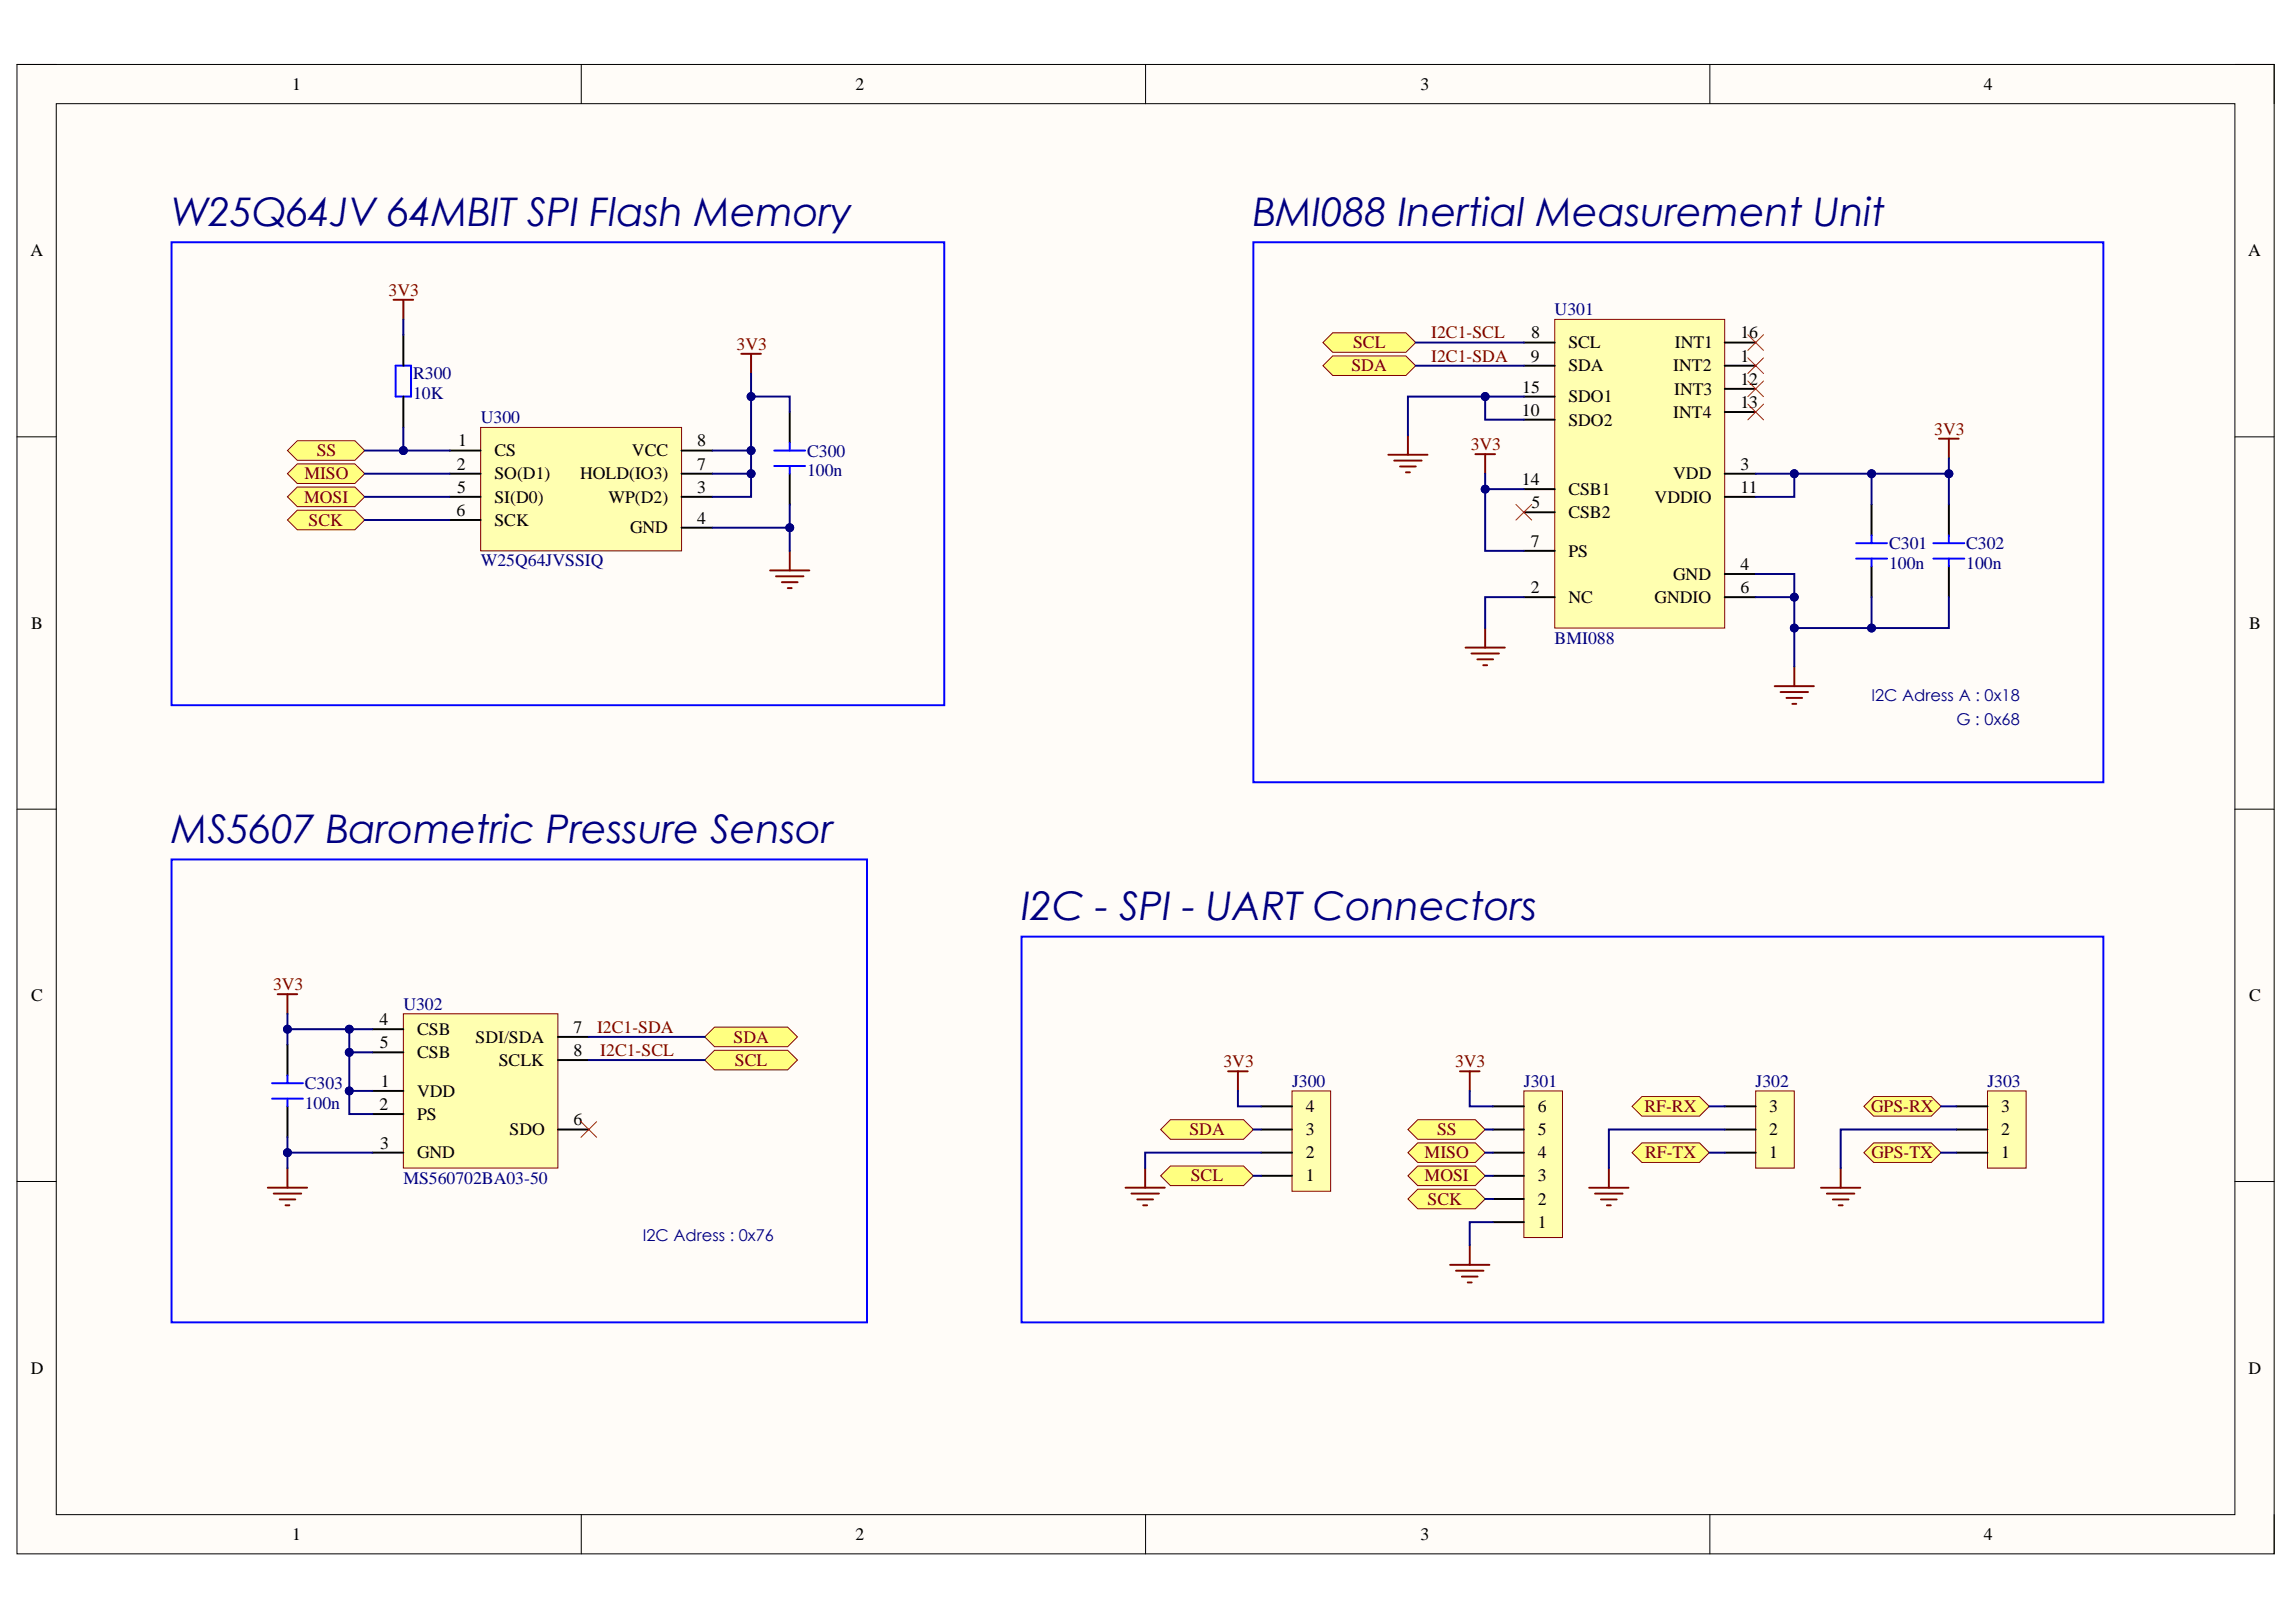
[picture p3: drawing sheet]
<svg xmlns="http://www.w3.org/2000/svg" width="297mm" height="210mm" viewBox="0 0 297 210" stroke-linecap="round" stroke-linejoin="round" font-family="sans-serif">
<defs><g id="words">
<g font-size="5.1" fill="#000080">
<text x="22.2" y="29.2">W25Q64JV 64MBIT SPI Flash Memory</text>
<text x="162.1" y="29.2">BMI088 Inertial Measurement Unit</text>
<text x="22.2" y="109.1">MS5607 Barometric Pressure Sensor</text>
<text x="132.2" y="119">I2C - SPI - UART Connectors</text>
</g>
<g font-size="2.3">
<text x="37.8" y="11.6">1</text>
<text x="110.7" y="11.6">2</text>
<text x="183.8" y="11.6">3</text>
<text x="256.7" y="11.6">4</text>
<text x="3.9" y="33.2">A</text>
<text x="290.8" y="33.2">A</text>
<text x="198" y="46.8">9</text>
<text x="198.1" y="43.8">8</text>
<text x="202.9" y="45.1">SCL</text>
<text x="216.7" y="45.1">INT1</text>
<text x="225.2" y="43.8">16</text>
<text x="225.2" y="46.8">1</text>
<text x="196.9" y="53.8">10</text>
<text x="196.9" y="50.8">15</text>
<text x="202.9" y="48.1">SDA</text>
<text x="202.9" y="52.1">SDO1</text>
<text x="216.5" y="48.1">INT2</text>
<text x="216.6" y="51.1">INT3</text>
<text x="225.2" y="49.8">12</text>
<text x="225.2" y="52.8">13</text>
<text x="59.3" y="57.8">1</text>
<text x="64" y="59">CS</text>
<text x="81.8" y="59">VCC</text>
<text x="90.2" y="57.8">8</text>
<text x="202.9" y="55.1">SDO2</text>
<text x="216.5" y="54.1">INT4</text>
<text x="59.1" y="60.8">2</text>
<text x="59.2" y="63.8">5</text>
<text x="64" y="62">SO(D1)</text>
<text x="64" y="65">SI(D0)</text>
<text x="75" y="62">HOLD(IO3)</text>
<text x="78.7" y="65">WP(D2)</text>
<text x="90.2" y="63.8">3</text>
<text x="90.2" y="60.8">7</text>
<text x="196.9" y="62.8">14</text>
<text x="198.1" y="65.8">5</text>
<text x="202.9" y="64.1">CSB1</text>
<text x="214.1" y="65">VDDIO</text>
<text x="216.5" y="62">VDD</text>
<text x="225.2" y="60.8">3</text>
<text x="225.2" y="63.8">11</text>
<text x="59.1" y="66.8">6</text>
<text x="64" y="68">SCK</text>
<text x="81.5" y="69">GND</text>
<text x="90.2" y="67.8">4</text>
<text x="198" y="70.8">7</text>
<text x="202.9" y="67.1">CSB2</text>
<text x="198" y="76.8">2</text>
<text x="202.9" y="72">PS</text>
<text x="216.5" y="75">GND</text>
<text x="225.2" y="73.8">4</text>
<text x="225.2" y="76.8">6</text>
<text x="4" y="81.4">B</text>
<text x="202.9" y="78">NC</text>
<text x="214.1" y="78">GNDIO</text>
<text x="291" y="81.4">B</text>
<text x="4" y="129.6">C</text>
<text x="291" y="129.6">C</text>
<text x="49.1" y="132.7">4</text>
<text x="49.1" y="135.7">5</text>
<text x="54" y="133.9">CSB</text>
<text x="54" y="136.9">CSB</text>
<text x="61.5" y="135">SDI/SDA</text>
<text x="64.5" y="138">SCLK</text>
<text x="74.2" y="136.6">8</text>
<text x="74.2" y="133.7">7</text>
<text x="49.1" y="143.6">2</text>
<text x="49.3" y="140.7">1</text>
<text x="54" y="141.9">VDD</text>
<text x="168.9" y="143.9">4</text>
<text x="198.9" y="143.9">6</text>
<text x="228.9" y="143.9">3</text>
<text x="258.9" y="143.9">3</text>
<text x="49.2" y="148.6">3</text>
<text x="54" y="144.9">PS</text>
<text x="54" y="149.9">GND</text>
<text x="65.9" y="146.9">SDO</text>
<text x="74.2" y="145.6">6</text>
<text x="168.9" y="149.9">2</text>
<text x="168.9" y="146.9">3</text>
<text x="198.9" y="149.9">4</text>
<text x="198.9" y="146.9">5</text>
<text x="228.9" y="149.9">1</text>
<text x="228.9" y="146.9">2</text>
<text x="258.9" y="149.9">1</text>
<text x="258.9" y="146.9">2</text>
<text x="168.9" y="152.9">1</text>
<text x="198.9" y="155.9">2</text>
<text x="198.9" y="152.9">3</text>
<text x="198.9" y="158.9">1</text>
<text x="4" y="177.7">D</text>
<text x="290.9" y="177.7">D</text>
<text x="37.8" y="199.3">1</text>
<text x="110.7" y="199.3">2</text>
<text x="183.8" y="199.3">3</text>
<text x="256.7" y="199.3">4</text>
</g>
<g font-size="2.3" fill="#800000">
<text x="50.3" y="38.3">3V3</text>
<text x="95.3" y="45.3">3V3</text>
<text x="175.1" y="45.1">SCL</text>
<text x="185.2" y="43.8">I2C1-SCL</text>
<text x="185.2" y="46.8">I2C1-SDA</text>
<text x="174.8" y="48.1">SDA</text>
<text x="41" y="59">SS</text>
<text x="190.3" y="58.2">3V3</text>
<text x="250.2" y="56.3">3V3</text>
<text x="39.3" y="65">MOSI</text>
<text x="39.4" y="62">MISO</text>
<text x="39.9" y="68">SCK</text>
<text x="35.3" y="128.1">3V3</text>
<text x="77.2" y="133.7">I2C1-SDA</text>
<text x="77.7" y="136.6">I2C1-SCL</text>
<text x="94.9" y="135">SDA</text>
<text x="95.1" y="138">SCL</text>
<text x="158.3" y="138.1">3V3</text>
<text x="188.2" y="138.1">3V3</text>
<text x="212.7" y="143.9">RF-RX</text>
<text x="242.1" y="143.9">GPS-RX</text>
<text x="153.9" y="146.9">SDA</text>
<text x="184.3" y="149.9">MISO</text>
<text x="185.9" y="146.9">SS</text>
<text x="212.8" y="149.9">RF-TX</text>
<text x="242.1" y="149.9">GPS-TX</text>
<text x="154.1" y="152.9">SCL</text>
<text x="184.3" y="152.9">MOSI</text>
<text x="184.7" y="155.9">SCK</text>
</g>
<g font-size="2.3" fill="#000080">
<text x="201.1" y="40.8">U301</text>
<text x="53.5" y="49.1">R300</text>
<text x="53.5" y="51.6">10K</text>
<text x="62.2" y="54.8">U300</text>
<text x="104.4" y="59.1">C300</text>
<text x="104.4" y="61.6">100n</text>
<text x="244.4" y="71.1">C301</text>
<text x="254.4" y="71.1">C302</text>
<text x="62.2" y="73.3">W25Q64JVSSIQ</text>
<text x="244.4" y="73.6">100n</text>
<text x="254.4" y="73.6">100n</text>
<text x="201.1" y="83.3">BMI088</text>
<text x="52.2" y="130.7">U302</text>
<text x="39.4" y="140.9">C303</text>
<text x="39.4" y="143.5">100n</text>
<text x="167.2" y="140.7">J300</text>
<text x="197.2" y="140.7">J301</text>
<text x="227.1" y="140.7">J302</text>
<text x="257.1" y="140.7">J303</text>
<text x="52.2" y="153.2">MS560702BA03-50</text>
</g>
<g font-size="2.1" fill="#000080">
<text x="242.1" y="90.8">I2C Adress A : 0x18</text>
<text x="253.1" y="93.8">G : 0x68</text>
<text x="83.2" y="160.7">I2C Adress : 0x76</text>
</g>
</g></defs>
<path d="M2.2 8.3h292v192.8h-292z" fill-rule="evenodd" fill="#fffcf8"/>
<path d="M2.2 8.3h292v192.8h-292z" fill="none" stroke="#000" stroke-width=".13"/>
<path d="M7.3 13.4h281.8v182.6h-281.8z" fill-rule="evenodd" fill="#fffcf8"/>
<g fill="none" stroke="#000" stroke-width=".13">
<path d="M2.2 8.3h5.1M7.3 13.4h281.8v182.6h-281.8zM75.2 8.3v5.1M148.2 8.3v5.1M221.2 8.3v5.1M289.1 8.3h5.1v5.1M2.2 56.5h5.1M289.1 56.5h5.1M2.2 104.7h5.1M289.1 104.7h5.1M2.2 152.9h5.1M289.1 152.9h5.1"/>
<path d="M75.2 196v5.1M148.2 196v5.1M221.2 196v5.1M294.2 196v5.1"/>
</g>
<path d="M50.9 38.8h2.6M52.2 38.8v2.5M95.9 45.8h2.5M97.2 45.8v2.5M99.6 73.8h5.1M100.4 74.6h3.5M101.2 75.3h2M101.9 76.1h.5M102.2 71.3v2.5" fill="none" stroke="#800000" stroke-width=".25"/>
<path d="M37.2 61.3l1.3-1.3h7.4l1.3 1.3-1.3 1.3h-7.4z" fill-rule="evenodd" fill="#ffff80"/>
<path d="M37.2 61.3l1.3-1.3h7.4l1.3 1.3-1.3 1.3h-7.4z" fill="none" stroke="#800000" stroke-width=".13"/>
<path d="M38.5 63h7.4l1.3 1.3-1.3 1.3h-7.4l-1.3-1.3z" fill-rule="evenodd" fill="#ffff80"/>
<path d="M38.5 63h7.4l1.3 1.3-1.3 1.3h-7.4l-1.3-1.3z" fill="none" stroke="#800000" stroke-width=".13"/>
<path d="M38.5 66h7.4l1.3 1.3-1.3 1.3h-7.4l-1.3-1.3z" fill-rule="evenodd" fill="#ffff80"/>
<path d="M38.5 66h7.4l1.3 1.3-1.3 1.3h-7.4l-1.3-1.3z" fill="none" stroke="#800000" stroke-width=".13"/>
<path d="M38.5 57h7.4l1.3 1.3-1.3 1.3h-7.4l-1.3-1.3z" fill-rule="evenodd" fill="#ffff80"/>
<path d="M38.5 57h7.4l1.3 1.3-1.3 1.3h-7.4l-1.3-1.3z" fill="none" stroke="#800000" stroke-width=".13"/>
<path d="M22.2 31.3h100v60h-100zM51.2 47.3h2v4h-2z" fill="none" stroke="#00f" stroke-width=".25"/>
<path d="M52.2 43.3v4M52.2 51.3v4" fill="none" stroke="#000" stroke-width=".25"/>
<path d="M62.2 55.3h26v16h-26z" fill-rule="evenodd" fill="#ffffb0"/>
<path d="M62.2 55.3h26v16h-26z" fill="none" stroke="#800000" stroke-width=".13"/>
<path d="M58.2 58.3h4M88.2 58.3h4M102.2 53.3v4M58.2 67.3h4M58.2 61.3h4M58.2 64.3h4M88.2 61.3h4M88.2 64.3h4M88.2 68.3h4M102.2 61.3v4" fill="none" stroke="#000" stroke-width=".25"/>
<path d="M162.1 31.4h110v69.8h-110zM100.2 58.3h4M102.2 57.3v1M100.2 60.3h4M102.2 60.3v1" fill="none" stroke="#00f" stroke-width=".25"/>
<path d="M201.1 41.3h22v40h-22z" fill-rule="evenodd" fill="#ffffb0"/>
<path d="M201.1 41.3h22v40h-22z" fill="none" stroke="#800000" stroke-width=".13"/>
<g fill="none" stroke="#000" stroke-width=".25">
<path d="M197.1 44.3h4M197.1 47.3h4M197.1 51.3h4M197.1 54.3h4M223.1 44.3h4M223.1 47.3h4M223.1 50.3h4M223.1 53.3h4M197.1 63.3h4M197.1 66.3h4M197.1 71.3h4M197.1 77.3h4"/>
<path d="M223.1 77.3h4M223.1 74.3h4M223.1 61.3h4M223.1 64.3h4"/>
</g>
<path d="M229.6 88.8h5.1M230.4 89.6h3.5M231.1 90.3h2M231.9 91.1h.5M232.1 86.3v2.5" fill="none" stroke="#800000" stroke-width=".25"/>
<path d="M171.1 44.3l1.3-1.2h9.5l1.3 1.2-1.3 1.3h-9.5z" fill-rule="evenodd" fill="#ffff80"/>
<path d="M171.1 44.3l1.3-1.2h9.5l1.3 1.2-1.3 1.3h-9.5z" fill="none" stroke="#800000" stroke-width=".13"/>
<path d="M171.1 47.3l1.3-1.2h9.5l1.3 1.2-1.3 1.3h-9.5z" fill-rule="evenodd" fill="#ffff80"/>
<path d="M171.1 47.3l1.3-1.2h9.5l1.3 1.2-1.3 1.3h-9.5z" fill="none" stroke="#800000" stroke-width=".13"/>
<g fill="none" stroke="#800000" stroke-width=".25">
<path d="M179.6 58.8h5.1M180.4 59.6h3.5M182.1 56.3v2.5M190.9 58.8h2.5M192.1 58.8v2.5M250.9 56.8h2.5M252.1 56.8v2.5M181.1 60.4h2.1M181.9 61.1h.5M189.6 83.8h5.1M190.4 84.6h3.5M191.1 85.3h2.1"/>
<path d="M191.9 86.1h.5M192.1 81.3v2.5"/>
</g>
<path d="M240.1 72.3h4M240.1 70.3h4M242.1 69.3v1M242.1 72.3v1M250.1 72.3h4M250.1 70.3h4M252.1 69.3v1M252.1 72.3v1M22.2 111.2h90v59.9h-90z" fill="none" stroke="#00f" stroke-width=".25"/>
<path d="M242.1 65.3v4M242.1 73.3v4M252.1 65.3v4M252.1 73.3v4" fill="none" stroke="#000" stroke-width=".25"/>
<path d="M226.1 43.3l2.1 2M226.1 46.3l2.1 2M226.1 49.3l2.1 2M226.1 52.3l2.1 2M228.2 43.3l-2.1 2M228.2 46.3l-2.1 2M228.2 49.3l-2.1 2M228.2 52.3l-2.1 2M196.1 65.3l2.1 2M198.2 65.3l-2.1 2" fill="none" stroke="#f00" stroke-width=".13"/>
<path d="M52.2 131.2h20v20h-20z" fill-rule="evenodd" fill="#ffffb0"/>
<path d="M52.2 131.2h20v20h-20z" fill="none" stroke="#800000" stroke-width=".13"/>
<path d="M48.2 133.2h4M48.2 136.2h4M72.2 137.2h4M72.2 134.2h4M48.2 144.2h4M48.2 149.2h4M48.2 141.2h4M72.2 146.2h4" fill="none" stroke="#000" stroke-width=".25"/>
<path d="M91.2 134.2l1.2-1.3h9.5l1.3 1.3-1.3 1.3h-9.5z" fill-rule="evenodd" fill="#ffff80"/>
<path d="M91.2 134.2l1.2-1.3h9.5l1.3 1.3-1.3 1.3h-9.5z" fill="none" stroke="#800000" stroke-width=".13"/>
<path d="M91.2 137.2l1.2-1.3h9.5l1.3 1.3-1.3 1.3h-9.5z" fill-rule="evenodd" fill="#ffff80"/>
<path d="M91.2 137.2l1.2-1.3h9.5l1.3 1.3-1.3 1.3h-9.5z" fill="none" stroke="#800000" stroke-width=".13"/>
<path d="M35.9 128.7h2.6M37.2 128.7v2.5M34.6 153.7h5.1M35.4 154.5h3.6M36.2 155.2h2M36.9 156h.5M37.2 151.2v2.5" fill="none" stroke="#800000" stroke-width=".25"/>
<path d="M37.2 139.2v1M35.2 142.2h4M35.2 140.2h4M37.2 142.2v1" fill="none" stroke="#00f" stroke-width=".25"/>
<path d="M37.2 135.2v4M37.2 143.2v4" fill="none" stroke="#000" stroke-width=".25"/>
<path d="M75.2 145.2l2 2M77.2 145.2l-2 2" fill="none" stroke="#f00" stroke-width=".13"/>
<path d="M197.1 141.2h5v18.9h-5z" fill-rule="evenodd" fill="#ffffb0"/>
<path d="M197.1 141.2h5v18.9h-5z" fill="none" stroke="#800000" stroke-width=".13"/>
<path d="M193.1 158.2h4M193.1 155.2h4M193.1 152.2h4M193.1 149.2h4M193.1 146.2h4M193.1 143.2h4" fill="none" stroke="#000" stroke-width=".25"/>
<path d="M182.1 146.2l1.3-1.3h7.5l1.2 1.3-1.2 1.2h-7.5z" fill-rule="evenodd" fill="#ffff80"/>
<path d="M182.1 146.2l1.3-1.3h7.5l1.2 1.3-1.2 1.2h-7.5z" fill="none" stroke="#800000" stroke-width=".13"/>
<path d="M182.1 149.2l1.3-1.3h7.5l1.2 1.3-1.2 1.2h-7.5z" fill-rule="evenodd" fill="#ffff80"/>
<path d="M182.1 149.2l1.3-1.3h7.5l1.2 1.3-1.2 1.2h-7.5z" fill="none" stroke="#800000" stroke-width=".13"/>
<path d="M182.1 152.2l1.3-1.3h7.5l1.2 1.3-1.2 1.2h-7.5z" fill-rule="evenodd" fill="#ffff80"/>
<path d="M182.1 152.2l1.3-1.3h7.5l1.2 1.3-1.2 1.2h-7.5z" fill="none" stroke="#800000" stroke-width=".13"/>
<path d="M182.1 155.2l1.3-1.3h7.5l1.2 1.3-1.2 1.2h-7.5z" fill-rule="evenodd" fill="#ffff80"/>
<path d="M182.1 155.2l1.3-1.3h7.5l1.2 1.3-1.2 1.2h-7.5z" fill="none" stroke="#800000" stroke-width=".13"/>
<g fill="none" stroke="#800000" stroke-width=".25">
<path d="M188.9 138.6h2.5M190.1 138.6v2.6M205.6 153.7h5.1M206.4 154.5h3.5M207.1 155.2h2.1M207.9 156h.5M208.1 151.2v2.5M235.6 153.7h5.1M236.3 154.5h3.6M237.1 155.2h2M237.9 156h.5M238.1 151.2v2.5"/>
<path d="M187.6 163.7h5.1M188.4 164.4h3.5M189.1 165.2h2.1M189.9 166h.5M190.1 161.2v2.5"/>
</g>
<path d="M211.1 143.2l1.3-1.3h7.5l1.2 1.3-1.2 1.2h-7.5z" fill-rule="evenodd" fill="#ffff80"/>
<path d="M211.1 143.2l1.3-1.3h7.5l1.2 1.3-1.2 1.2h-7.5z" fill="none" stroke="#800000" stroke-width=".13"/>
<path d="M211.1 149.2l1.3-1.3h7.5l1.2 1.3-1.2 1.2h-7.5z" fill-rule="evenodd" fill="#ffff80"/>
<path d="M211.1 149.2l1.3-1.3h7.5l1.2 1.3-1.2 1.2h-7.5z" fill="none" stroke="#800000" stroke-width=".13"/>
<path d="M241.1 143.2l1.3-1.3h7.5l1.2 1.3-1.2 1.2h-7.5z" fill-rule="evenodd" fill="#ffff80"/>
<path d="M241.1 143.2l1.3-1.3h7.5l1.2 1.3-1.2 1.2h-7.5z" fill="none" stroke="#800000" stroke-width=".13"/>
<path d="M241.1 149.2l1.3-1.3h7.5l1.2 1.3-1.2 1.2h-7.5z" fill-rule="evenodd" fill="#ffff80"/>
<path d="M241.1 149.2l1.3-1.3h7.5l1.2 1.3-1.2 1.2h-7.5z" fill="none" stroke="#800000" stroke-width=".13"/>
<path d="M132.2 121.2h139.9v49.9h-139.9z" fill="none" stroke="#00f" stroke-width=".25"/>
<path d="M227.1 141.2h5v10h-5z" fill-rule="evenodd" fill="#ffffb0"/>
<path d="M227.1 141.2h5v10h-5z" fill="none" stroke="#800000" stroke-width=".13"/>
<path d="M223.1 149.2h4M223.1 146.2h4M223.1 143.2h4" fill="none" stroke="#000" stroke-width=".25"/>
<path d="M257.1 141.2h5v10h-5z" fill-rule="evenodd" fill="#ffffb0"/>
<path d="M257.1 141.2h5v10h-5z" fill="none" stroke="#800000" stroke-width=".13"/>
<path d="M253.1 149.2h4M253.1 146.2h4M253.1 143.2h4" fill="none" stroke="#000" stroke-width=".25"/>
<path d="M167.2 141.2h4.9v13h-4.9z" fill-rule="evenodd" fill="#ffffb0"/>
<path d="M167.2 141.2h4.9v13h-4.9z" fill="none" stroke="#800000" stroke-width=".13"/>
<path d="M163.1 152.2h4.1M163.1 149.2h4.1M163.1 146.2h4.1M163.1 143.2h4.1" fill="none" stroke="#000" stroke-width=".25"/>
<path d="M151.4 144.9h9.5l1.2 1.3-1.2 1.2h-9.5l-1.2-1.2z" fill-rule="evenodd" fill="#ffff80"/>
<path d="M151.4 144.9h9.5l1.2 1.3-1.2 1.2h-9.5l-1.2-1.2z" fill="none" stroke="#800000" stroke-width=".13"/>
<path d="M150.2 152.2l1.2-1.3h9.5l1.2 1.3-1.2 1.2h-9.5z" fill-rule="evenodd" fill="#ffff80"/>
<path d="M150.2 152.2l1.2-1.3h9.5l1.2 1.3-1.2 1.2h-9.5z" fill="none" stroke="#800000" stroke-width=".13"/>
<path d="M158.9 138.6h2.5M160.2 138.6v2.6M145.6 153.7h5.1M146.4 154.5h3.5M147.1 155.2h2.1M147.9 156h.5M148.2 151.2v2.5" fill="none" stroke="#800000" stroke-width=".25"/>
<path d="M92.2 61.3h5" fill="none" stroke="#000080" stroke-width=".25"/>
<circle cx="97.2" cy="61.3" r=".51" fill="#000080"/>
<circle cx="97.2" cy="61.3" r=".51" fill="none" stroke="#000080" stroke-width=".13"/>
<path d="M92.2 58.3h5" fill="none" stroke="#000080" stroke-width=".25"/>
<circle cx="97.2" cy="58.3" r=".51" fill="#000080"/>
<circle cx="97.2" cy="58.3" r=".51" fill="none" stroke="#000080" stroke-width=".13"/>
<path d="M52.2 41.3v2M47.2 61.3h11M47.2 64.3h11M47.2 67.3h11M92.2 68.3h10v3" fill="none" stroke="#000080" stroke-width=".25"/>
<circle cx="102.2" cy="68.3" r=".51" fill="#000080"/>
<circle cx="102.2" cy="68.3" r=".51" fill="none" stroke="#000080" stroke-width=".13"/>
<path d="M52.2 55.3v3" fill="none" stroke="#000080" stroke-width=".25"/>
<circle cx="52.2" cy="58.3" r=".51" fill="#000080"/>
<circle cx="52.2" cy="58.3" r=".51" fill="none" stroke="#000080" stroke-width=".13"/>
<path d="M102.2 65.3v3" fill="none" stroke="#000080" stroke-width=".25"/>
<circle cx="102.2" cy="68.3" r=".51" fill="#000080"/>
<circle cx="102.2" cy="68.3" r=".51" fill="none" stroke="#000080" stroke-width=".13"/>
<path d="M97.2 51.3h5v2" fill="none" stroke="#000080" stroke-width=".25"/>
<circle cx="97.2" cy="51.3" r=".51" fill="#000080"/>
<circle cx="97.2" cy="51.3" r=".51" fill="none" stroke="#000080" stroke-width=".13"/>
<path d="M97.2 48.3v16h-5" fill="none" stroke="#000080" stroke-width=".25"/>
<circle cx="97.2" cy="61.3" r=".51" fill="#000080"/>
<circle cx="97.2" cy="61.3" r=".51" fill="none" stroke="#000080" stroke-width=".13"/>
<circle cx="97.2" cy="58.3" r=".51" fill="#000080"/>
<circle cx="97.2" cy="58.3" r=".51" fill="none" stroke="#000080" stroke-width=".13"/>
<circle cx="97.2" cy="51.3" r=".51" fill="#000080"/>
<circle cx="97.2" cy="51.3" r=".51" fill="none" stroke="#000080" stroke-width=".13"/>
<path d="M227.1 74.3h5v12" fill="none" stroke="#000080" stroke-width=".25"/>
<circle cx="232.1" cy="77.3" r=".51" fill="#000080"/>
<circle cx="232.1" cy="77.3" r=".51" fill="none" stroke="#000080" stroke-width=".13"/>
<circle cx="232.1" cy="81.3" r=".51" fill="#000080"/>
<circle cx="232.1" cy="81.3" r=".51" fill="none" stroke="#000080" stroke-width=".13"/>
<path d="M227.1 77.3h5" fill="none" stroke="#000080" stroke-width=".25"/>
<circle cx="232.1" cy="77.3" r=".51" fill="#000080"/>
<circle cx="232.1" cy="77.3" r=".51" fill="none" stroke="#000080" stroke-width=".13"/>
<path d="M183.2 44.3h13.9M183.2 47.3h13.9M232.1 61.3v3h-5" fill="none" stroke="#000080" stroke-width=".25"/>
<circle cx="232.1" cy="61.3" r=".51" fill="#000080"/>
<circle cx="232.1" cy="61.3" r=".51" fill="none" stroke="#000080" stroke-width=".13"/>
<path d="M252.1 59.3v2h-25" fill="none" stroke="#000080" stroke-width=".25"/>
<circle cx="232.1" cy="61.3" r=".51" fill="#000080"/>
<circle cx="232.1" cy="61.3" r=".51" fill="none" stroke="#000080" stroke-width=".13"/>
<circle cx="242.1" cy="61.3" r=".51" fill="#000080"/>
<circle cx="242.1" cy="61.3" r=".51" fill="none" stroke="#000080" stroke-width=".13"/>
<circle cx="252.1" cy="61.3" r=".51" fill="#000080"/>
<circle cx="252.1" cy="61.3" r=".51" fill="none" stroke="#000080" stroke-width=".13"/>
<path d="M242.1 61.3v4" fill="none" stroke="#000080" stroke-width=".25"/>
<circle cx="242.1" cy="61.3" r=".51" fill="#000080"/>
<circle cx="242.1" cy="61.3" r=".51" fill="none" stroke="#000080" stroke-width=".13"/>
<path d="M252.1 61.3v4" fill="none" stroke="#000080" stroke-width=".25"/>
<circle cx="252.1" cy="61.3" r=".51" fill="#000080"/>
<circle cx="252.1" cy="61.3" r=".51" fill="none" stroke="#000080" stroke-width=".13"/>
<path d="M242.1 77.3v4h-10" fill="none" stroke="#000080" stroke-width=".25"/>
<circle cx="242.1" cy="81.3" r=".51" fill="#000080"/>
<circle cx="242.1" cy="81.3" r=".51" fill="none" stroke="#000080" stroke-width=".13"/>
<circle cx="232.1" cy="81.3" r=".51" fill="#000080"/>
<circle cx="232.1" cy="81.3" r=".51" fill="none" stroke="#000080" stroke-width=".13"/>
<path d="M252.1 77.3v4h-10" fill="none" stroke="#000080" stroke-width=".25"/>
<circle cx="242.1" cy="81.3" r=".51" fill="#000080"/>
<circle cx="242.1" cy="81.3" r=".51" fill="none" stroke="#000080" stroke-width=".13"/>
<path d="M197.1 51.3h-15v5" fill="none" stroke="#000080" stroke-width=".25"/>
<circle cx="192.1" cy="51.3" r=".51" fill="#000080"/>
<circle cx="192.1" cy="51.3" r=".51" fill="none" stroke="#000080" stroke-width=".13"/>
<path d="M192.1 51.3v3h5" fill="none" stroke="#000080" stroke-width=".25"/>
<circle cx="192.1" cy="51.3" r=".51" fill="#000080"/>
<circle cx="192.1" cy="51.3" r=".51" fill="none" stroke="#000080" stroke-width=".13"/>
<path d="M192.1 61.3v10h5" fill="none" stroke="#000080" stroke-width=".25"/>
<circle cx="192.1" cy="63.3" r=".51" fill="#000080"/>
<circle cx="192.1" cy="63.3" r=".51" fill="none" stroke="#000080" stroke-width=".13"/>
<path d="M192.1 63.3h5" fill="none" stroke="#000080" stroke-width=".25"/>
<circle cx="192.1" cy="63.3" r=".51" fill="#000080"/>
<circle cx="192.1" cy="63.3" r=".51" fill="none" stroke="#000080" stroke-width=".13"/>
<path d="M197.1 77.3h-5v4M76.2 134.2h15M76.2 137.2h15M48.2 149.2h-11v2" fill="none" stroke="#000080" stroke-width=".25"/>
<circle cx="37.2" cy="149.2" r=".51" fill="#000080"/>
<circle cx="37.2" cy="149.2" r=".51" fill="none" stroke="#000080" stroke-width=".13"/>
<path d="M48.2 141.2h-3v3h3" fill="none" stroke="#000080" stroke-width=".25"/>
<circle cx="45.2" cy="141.2" r=".51" fill="#000080"/>
<circle cx="45.2" cy="141.2" r=".51" fill="none" stroke="#000080" stroke-width=".13"/>
<path d="M45.2 136.2v5" fill="none" stroke="#000080" stroke-width=".25"/>
<circle cx="45.2" cy="141.2" r=".51" fill="#000080"/>
<circle cx="45.2" cy="141.2" r=".51" fill="none" stroke="#000080" stroke-width=".13"/>
<circle cx="45.2" cy="136.2" r=".51" fill="#000080"/>
<circle cx="45.2" cy="136.2" r=".51" fill="none" stroke="#000080" stroke-width=".13"/>
<path d="M45.2 133.2v3h3" fill="none" stroke="#000080" stroke-width=".25"/>
<circle cx="45.2" cy="136.2" r=".51" fill="#000080"/>
<circle cx="45.2" cy="136.2" r=".51" fill="none" stroke="#000080" stroke-width=".13"/>
<circle cx="45.2" cy="133.2" r=".51" fill="#000080"/>
<circle cx="45.2" cy="133.2" r=".51" fill="none" stroke="#000080" stroke-width=".13"/>
<path d="M37.2 147.2v2" fill="none" stroke="#000080" stroke-width=".25"/>
<circle cx="37.2" cy="149.2" r=".51" fill="#000080"/>
<circle cx="37.2" cy="149.2" r=".51" fill="none" stroke="#000080" stroke-width=".13"/>
<path d="M37.2 131.2v2" fill="none" stroke="#000080" stroke-width=".25"/>
<circle cx="37.2" cy="133.2" r=".51" fill="#000080"/>
<circle cx="37.2" cy="133.2" r=".51" fill="none" stroke="#000080" stroke-width=".13"/>
<g fill="none" stroke="#000080" stroke-width=".25">
<path d="M48.2 133.2h-11v2M160.2 141.2v2h2.9M162.1 146.2h1M162.1 152.2h1M163.1 149.2h-14.9v2M190.1 141.2v2h3M192.1 149.2h1M192.1 146.2h1M192.1 152.2h1M192.1 155.2h1M193.1 158.2h-3v3M221.1 149.2h2"/>
<path d="M221.1 143.2h2M223.1 146.2h-15v5M251.1 149.2h2M251.1 143.2h2M253.1 146.2h-15v5"/>
</g>
<circle cx="37.2" cy="133.2" r=".51" fill="#000080"/>
<circle cx="37.2" cy="133.2" r=".51" fill="none" stroke="#000080" stroke-width=".13"/>
<circle cx="45.2" cy="133.2" r=".51" fill="#000080"/>
<circle cx="45.2" cy="133.2" r=".51" fill="none" stroke="#000080" stroke-width=".13"/>
<path d="M47.2 58.3h11" fill="none" stroke="#000080" stroke-width=".25"/>
<circle cx="52.2" cy="58.3" r=".51" fill="#000080"/>
<circle cx="52.2" cy="58.3" r=".51" fill="none" stroke="#000080" stroke-width=".13"/>
<use href="#words"/>
</svg>
